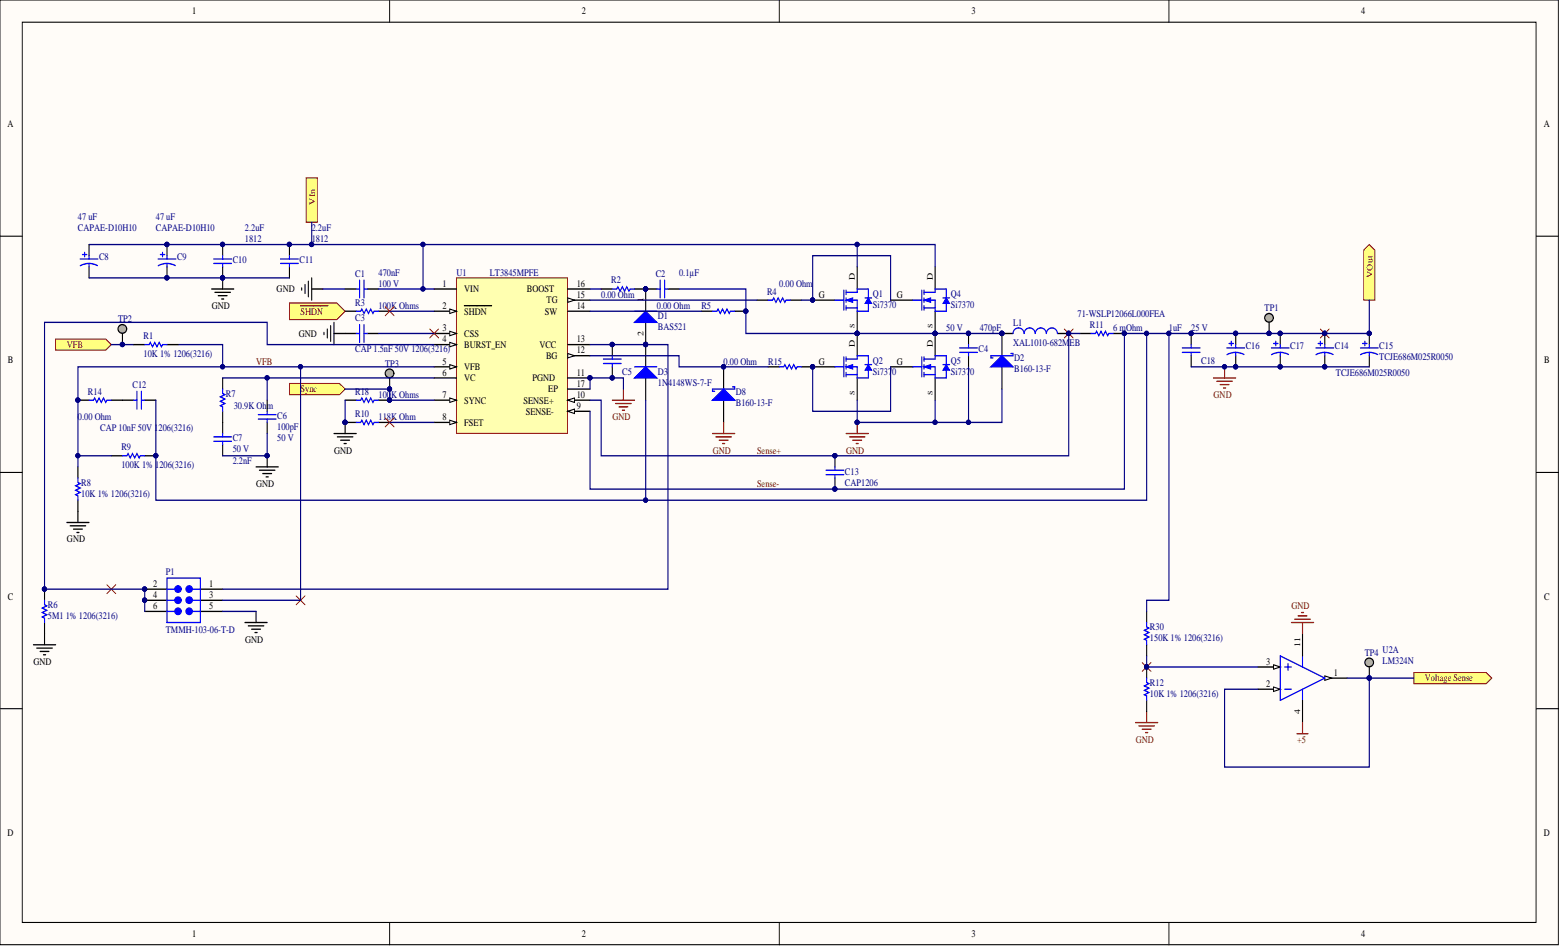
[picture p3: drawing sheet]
<svg xmlns="http://www.w3.org/2000/svg" width="356mm" height="216mm" viewBox="0 0 356 216" stroke-linecap="round" stroke-linejoin="round" font-family="sans-serif">
<defs><g id="words">
<g font-size="2.3">
<text x="43.8" y="3.3">1</text>
<text x="132.5" y="3.3">2</text>
<text x="221.3" y="3.3">3</text>
<text x="310.1" y="3.3">4</text>
<text x="1.7" y="28.9">A</text>
<text x="351.7" y="28.9">A</text>
<text x="100.8" y="65.3">1</text>
<text x="131.4" y="65.3">16</text>
<text x="48.2" y="70.4">GND</text>
<text x="63" y="66.6">GND</text>
<text x="100.8" y="70.4">2</text>
<text x="105.8" y="66.6">VIN</text>
<text x="105.8" y="71.6">SHDN</text>
<text x="120" y="66.6">BOOST</text>
<text x="124.1" y="71.6">SW</text>
<text x="124.5" y="69.1">TG</text>
<text x="131.4" y="70.4">14</text>
<text x="131.4" y="67.8">15</text>
<text x="186.5" y="67.8">G</text>
<text x="204.3" y="67.8">G</text>
<text x="68.1" y="76.7">GND</text>
<text x="100.8" y="75.4">3</text>
<text x="100.8" y="78">4</text>
<text x="105.8" y="76.7">CSS</text>
<text x="131.4" y="78">13</text>
<text x="1.8" y="82.7">B</text>
<text x="100.8" y="83">5</text>
<text x="105.8" y="79.2">BURST_EN</text>
<text x="122.9" y="79.2">VCC</text>
<text x="124.4" y="81.8">BG</text>
<text x="131.4" y="80.5">12</text>
<text x="186.5" y="83">G</text>
<text x="204.3" y="83">G</text>
<text x="351.7" y="82.7">B</text>
<text x="100.8" y="85.6">6</text>
<text x="105.8" y="84.3">VFB</text>
<text x="105.8" y="86.8">VC</text>
<text x="121.3" y="86.8">PGND</text>
<text x="124.9" y="89.4">EP</text>
<text x="131.4" y="85.6">11</text>
<text x="131.4" y="88.1">17</text>
<text x="100.8" y="90.6">7</text>
<text x="100.8" y="95.7">8</text>
<text x="105.8" y="91.9">SYNC</text>
<text x="119.3" y="91.9">SENSE+</text>
<text x="119.8" y="94.4">SENSE-</text>
<text x="131.4" y="93.2">9</text>
<text x="131.4" y="90.6">10</text>
<text x="105.8" y="97">FSET</text>
<text x="76.1" y="103.3">GND</text>
<text x="58.4" y="110.9">GND</text>
<text x="15.3" y="123.5">GND</text>
<text x="1.8" y="136.5">C</text>
<text x="34.9" y="133.7">2</text>
<text x="34.9" y="136.2">4</text>
<text x="47.7" y="136.2">3</text>
<text x="47.7" y="133.7">1</text>
<text x="351.7" y="136.5">C</text>
<text x="34.9" y="138.7">6</text>
<text x="47.7" y="138.7">5</text>
<text x="55.8" y="146.3">GND</text>
<text x="7.7" y="151.4">GND</text>
<text x="288.5" y="151.4">3</text>
<text x="303.8" y="153.9">1</text>
<text x="288.5" y="156.5">2</text>
<text x="1.7" y="190.3">D</text>
<text x="351.7" y="190.3">D</text>
<text x="43.8" y="213.4">1</text>
<text x="132.5" y="213.4">2</text>
<text x="221.3" y="213.4">3</text>
<text x="310.1" y="213.4">4</text>
</g>
<g font-size="2.3" fill="#000080">
<text x="17.8" y="52.7">CAPAE-D10H10</text>
<text x="17.8" y="50.1">47 uF</text>
<text x="35.5" y="52.7">CAPAE-D10H10</text>
<text x="35.5" y="50.1">47 uF</text>
<text x="55.8" y="52.7">2.2uF</text>
<text x="71" y="52.7">2.2uF</text>
<text x="22.6" y="59.2">C8</text>
<text x="40.3" y="59.2">C9</text>
<text x="53" y="60">C10</text>
<text x="55.8" y="55.2">1812</text>
<text x="68.2" y="60">C11</text>
<text x="71" y="55.2">1812</text>
<text x="80.9" y="63">C1</text>
<text x="86.2" y="65.3">100 V</text>
<text x="86.2" y="62.8">470nF</text>
<text x="104" y="62.8">U1</text>
<text x="111.6" y="62.8">LT3845MPFE</text>
<text x="139.2" y="64.6">R2</text>
<text x="149.4" y="63">C2</text>
<text x="154.7" y="62.8">0.1µF</text>
<text x="177.5" y="65.3">0.00 Ohm</text>
<text x="80.9" y="69.6">R3</text>
<text x="86.2" y="70.4">100K Ohms</text>
<text x="136.9" y="67.8">0.00 Ohm</text>
<text x="149.6" y="70.4">0.00 Ohm</text>
<text x="159.8" y="70.4">R5</text>
<text x="174.7" y="67.1">R4</text>
<text x="198.8" y="67.6">Q1</text>
<text x="198.8" y="70.1">Si7370</text>
<text x="216.6" y="67.6">Q4</text>
<text x="216.6" y="70.1">Si7370</text>
<text x="288.1" y="70.9">TP1</text>
<text x="26.9" y="73.4">TP2</text>
<text x="32.7" y="77.2">R1</text>
<text x="80.9" y="73.2">C3</text>
<text x="149.9" y="75.2">BAS521</text>
<text x="149.9" y="72.7">D1</text>
<text x="215.6" y="75.4">50 V</text>
<text x="223.2" y="75.4">470pF</text>
<text x="230.8" y="74.2">L1</text>
<text x="245.5" y="72.2">71-WSLP12066L000FEA</text>
<text x="248.3" y="74.7">R11</text>
<text x="253.6" y="75.4">6 mOhm</text>
<text x="266.3" y="75.4">1uF</text>
<text x="271.4" y="75.4">25 V</text>
<text x="32.7" y="81.3">10K 1% 1206(3216)</text>
<text x="80.9" y="80.3">CAP 1.5nF 50V 1206(3216)</text>
<text x="87.7" y="83.5">TP3</text>
<text x="164.8" y="83">0.00 Ohm</text>
<text x="175" y="83">R15</text>
<text x="198.8" y="82.8">Q2</text>
<text x="216.6" y="82.8">Q5</text>
<text x="222.9" y="80.3">C4</text>
<text x="230.8" y="78.7">XAL1010-682MEB</text>
<text x="231" y="82.3">D2</text>
<text x="273.6" y="82.8">C18</text>
<text x="283.8" y="79.5">C16</text>
<text x="293.9" y="79.5">C17</text>
<text x="304.1" y="79.5">C14</text>
<text x="314.2" y="79.5">C15</text>
<text x="314.2" y="82">TCJE686M025R0050</text>
<text x="20" y="89.9">R14</text>
<text x="30.2" y="88.4">C12</text>
<text x="80.9" y="89.9">R18</text>
<text x="141.8" y="85.3">C5</text>
<text x="149.9" y="85.3">D3</text>
<text x="149.9" y="87.8">1N4148WS-7-F</text>
<text x="167.6" y="89.9">D8</text>
<text x="198.8" y="85.3">Si7370</text>
<text x="216.6" y="85.3">Si7370</text>
<text x="231" y="84.8">B160-13-F</text>
<text x="304.3" y="85.6">TCJE686M025R0050</text>
<text x="17.8" y="95.7">0.00 Ohm</text>
<text x="51.5" y="90.4">R7</text>
<text x="53.3" y="93.2">30.9K Ohm</text>
<text x="63.1" y="95.4">C6</text>
<text x="80.9" y="94.9">R10</text>
<text x="86.2" y="90.6">100K Ohms</text>
<text x="86.2" y="95.7">118K Ohm</text>
<text x="167.6" y="92.4">B160-13-F</text>
<text x="22.8" y="98.2">CAP 10nF 50V 1206(3216)</text>
<text x="53" y="100.5">C7</text>
<text x="63.1" y="98">100pF</text>
<text x="63.1" y="100.5">50 V</text>
<text x="27.6" y="102.5">R9</text>
<text x="27.6" y="106.6">100K 1% 1206(3216)</text>
<text x="53" y="103">50 V</text>
<text x="53" y="105.6">2.2nF</text>
<text x="18.5" y="110.6">R8</text>
<text x="18.5" y="113.2">10K 1% 1206(3216)</text>
<text x="192.5" y="108.1">C13</text>
<text x="192.5" y="110.6">CAP1206</text>
<text x="37.8" y="130.9">P1</text>
<text x="10.9" y="138.5">R6</text>
<text x="10.9" y="141">5M1 1% 1206(3216)</text>
<text x="262" y="143.5">R30</text>
<text x="37.8" y="144.1">TMMH-103-06-T-D</text>
<text x="262" y="146.1">150K 1% 1206(3216)</text>
<text x="310.9" y="149.4">TP4</text>
<text x="315" y="148.6">U2A</text>
<text x="315" y="151.1">LM324N</text>
<text x="262" y="156.2">R12</text>
<text x="262" y="158.7">10K 1% 1206(3216)</text>
</g>
<g font-size="2.3" fill="#800000">
<text x="68.5" y="71.6">SHDN</text>
<text x="15.2" y="79.2">VFB</text>
<text x="58.3" y="83">VFB</text>
<text x="68.5" y="89.4">Sync</text>
<text x="139.5" y="95.7">GND</text>
<text x="276.5" y="90.6">GND</text>
<text x="162.3" y="103.3">GND</text>
<text x="172.5" y="103.3">Sense+</text>
<text x="192.8" y="103.3">GND</text>
<text x="172.5" y="110.9">Sense-</text>
<text x="294.2" y="138.7">GND</text>
<text x="324.6" y="155.2">Voltage Sense</text>
<text x="258.7" y="169.1">GND</text>
<text x="295.5" y="169.1">+5</text>
</g>
<g font-size="1.9" fill="#800000">
<text x="71.8" y="46.6" transform="rotate(-90 71.8 46.6)">VIn</text>
<text x="312.7" y="63.3" transform="rotate(-90 312.7 63.3)">VOut</text>
</g>
<g font-size="1.9">
<text x="194.8" y="63.8" transform="rotate(-90 194.8 63.8)">D</text>
<text x="212.5" y="63.8" transform="rotate(-90 212.5 63.8)">D</text>
<text x="146.6" y="68.9" transform="rotate(-90 146.6 68.9)">1</text>
<text x="146.6" y="76.6" transform="rotate(-90 146.6 76.6)">2</text>
<text x="194.8" y="79" transform="rotate(-90 194.8 79)">D</text>
<text x="212.5" y="79" transform="rotate(-90 212.5 79)">D</text>
<text x="296.2" y="147.3" transform="rotate(-90 296.2 147.3)">11</text>
<text x="296.2" y="162.7" transform="rotate(-90 296.2 162.7)">4</text>
</g>
<g font-size="1.5">
<text x="194.6" y="74.7" transform="rotate(-90 194.6 74.7)">S</text>
<text x="212.4" y="74.7" transform="rotate(-90 212.4 74.7)">S</text>
<text x="194.6" y="89.9" transform="rotate(-90 194.6 89.9)">S</text>
<text x="212.4" y="89.9" transform="rotate(-90 212.4 89.9)">S</text>
</g>
</g></defs>
<g fill="#fffcf8" stroke="#000" stroke-width=".23">
<path d="M0 0h355v215.1h-355z"/>
<path d="M5.1 5.1h344.8v205h-344.8z"/>
</g>
<path d="M88.8 0v5.1M177.5 0v5.1M266.3 0v5.1M0 53.8h5.1M350 53.8h5M0 107.6h5.1M350 107.6h5M0 161.4h5.1M350 161.4h5M88.8 210.1v5.1M177.5 210.1v5.1M266.3 210.1v5.1" fill="none" stroke="#000" stroke-width=".23"/>
<path d="M104 63.3h25.3v35.4h-25.3z" fill="#ffffb0" stroke="#800000" stroke-width=".23"/>
<path d="M98.9 65.8h5.1M98.9 70.9h5.1" fill="none" stroke="#000" stroke-width=".28"/>
<path d="M102.5 70.4l1.5 .5-1.5 .5z" fill="#fffcf8"/>
<path d="M102.5 70.4l1.5 .5-1.5 .5z" fill="none" stroke="#000" stroke-width=".23"/>
<path d="M98.9 75.9h5.1M105.8 69.6h6.2" fill="none" stroke="#000" stroke-width=".28"/>
<path d="M102.5 75.4l1.5 .5-1.5 .6z" fill="#fffcf8"/>
<path d="M102.5 75.4l1.5 .5-1.5 .6z" fill="none" stroke="#000" stroke-width=".23"/>
<path d="M98.9 78.5h5.1" fill="none" stroke="#000" stroke-width=".28"/>
<path d="M102.5 78l1.5 .5-1.5 .5z" fill="#fffcf8"/>
<path d="M102.5 78l1.5 .5-1.5 .5z" fill="none" stroke="#000" stroke-width=".23"/>
<path d="M98.9 83.5h5.1" fill="none" stroke="#000" stroke-width=".28"/>
<path d="M102.5 83l1.5 .5-1.5 .6z" fill="#fffcf8"/>
<path d="M102.5 83l1.5 .5-1.5 .6z" fill="none" stroke="#000" stroke-width=".23"/>
<path d="M98.9 86.1h5.1M98.9 91.1h5.1" fill="none" stroke="#000" stroke-width=".28"/>
<path d="M102.5 90.6l1.5 .5-1.5 .5z" fill="#fffcf8"/>
<path d="M102.5 90.6l1.5 .5-1.5 .5z" fill="none" stroke="#000" stroke-width=".23"/>
<path d="M98.9 96.2h5.1" fill="none" stroke="#000" stroke-width=".28"/>
<path d="M102.5 95.7l1.5 .5-1.5 .5z" fill="#fffcf8"/>
<path d="M102.5 95.7l1.5 .5-1.5 .5z" fill="none" stroke="#000" stroke-width=".23"/>
<path d="M129.3 93.7h5.1" fill="none" stroke="#000" stroke-width=".28"/>
<path d="M129.3 93.7l1.6-.5v1z" fill="#fffcf8"/>
<path d="M129.3 93.7l1.6-.5v1z" fill="none" stroke="#000" stroke-width=".23"/>
<path d="M129.3 91.1h5.1" fill="none" stroke="#000" stroke-width=".28"/>
<path d="M129.3 91.1l1.6-.5v1z" fill="#fffcf8"/>
<path d="M129.3 91.1l1.6-.5v1z" fill="none" stroke="#000" stroke-width=".23"/>
<path d="M129.3 86.1h5.1M129.3 81h5.1" fill="none" stroke="#000" stroke-width=".28"/>
<circle cx="134.4" cy="86.1" r=".48" fill="#000080" stroke="#000080" stroke-width=".23"/>
<path d="M129.3 80.5l1.6 .5-1.6 .5z" fill="#fffcf8"/>
<path d="M129.3 80.5l1.6 .5-1.6 .5z" fill="none" stroke="#000" stroke-width=".23"/>
<path d="M129.3 78.5h5.1M129.3 70.9h5.1M129.3 68.4h5.1" fill="none" stroke="#000" stroke-width=".28"/>
<path d="M129.3 67.8l1.6 .6-1.6 .5z" fill="#fffcf8"/>
<path d="M129.3 67.8l1.6 .6-1.6 .5z" fill="none" stroke="#000" stroke-width=".23"/>
<g fill="none" stroke="#000" stroke-width=".28">
<path d="M20.3 55.7v2.5M38 55.7v2.5M50.7 55.7v2.5M65.9 55.7v2.5M20.3 60.8v2.5M38 60.8v2.5M48.2 65.8h5.1M48.9 66.6h3.6M49.7 67.3h2M50.5 68.1h.5M50.7 60.8v5M65.9 60.8v2.5"/>
<path d="M68.7 65.6v.5M69.5 64.8v2M70.2 64v3.6M71 65.8h2.5M71 63.3v5.1M78.6 65.8h2.6M83.7 65.8h2.5M129.3 65.8h5.1M139.5 78.5v2.5M147.1 65.8h2.5M152.2 65.8h2.5M185.1 68.4h5.1"/>
<path d="M195.3 70.9v5M78.6 91.1h2.6M86.2 91.1h2.6M129.3 88.6h5.1M139.5 83.5v2.6"/>
</g>
<g fill="#000080" stroke="#000080" stroke-width=".23">
<circle cx="134.4" cy="86.1" r=".48"/>
<circle cx="50.7" cy="63.3" r=".48"/>
<circle cx="139.5" cy="86.1" r=".48"/>
<circle cx="139.5" cy="78.5" r=".48"/>
<circle cx="147.1" cy="65.8" r=".48"/>
<circle cx="65.9" cy="55.7" r=".48"/>
<circle cx="50.7" cy="55.7" r=".48"/>
<circle cx="38" cy="55.7" r=".48"/>
<circle cx="38" cy="63.3" r=".48"/>
<circle cx="88.7" cy="91.1" r=".48"/>
<circle cx="195.2" cy="75.9" r=".48"/>
<circle cx="185.1" cy="68.3" r=".48"/>
</g>
<g fill="none" stroke="#00f" stroke-width=".28">
<path d="M18.3 59h4M18.8 58h1M19.3 57.5v1M20.3 60l.8 .1 1.1 .4M20.3 60l-.8 .1-1.2 .4M20.3 58.2v.8M20.3 60v.8M36 59h4.1M36.5 58h1M37 57.5v1M38 60l.8 .1 1.1 .4M38 60l-.8 .1-1.2 .4"/>
<path d="M38 58.2v.8M38 60v.8M48.7 59h4M48.7 60h4M50.7 58.2v.8M50.7 60v.8M63.9 59h4.1M63.9 60h4.1M65.9 58.2v.8M65.9 60v.8M81.2 65.8h.7M81.9 63.8v4"/>
<path d="M82.9 65.8h.8M82.9 63.8v4M149.6 65.8h.8M150.4 63.8v4M151.4 63.8v4M151.4 65.8h.8M190.2 68.4h2M192.2 66.1v4.5M192.7 66.6h2.6M192.7 68.4h2.6v2.5M192.7 70.1h2.6M192.7 66.1v1"/>
<path d="M192.7 67.8v1.1M192.7 69.6v1M81.2 91.1h1l.2-.5 .5 1 .5-1 .5 1 .5-1 .6 1 .2-.5h1M137.5 81.8h4M137.5 82.8h4M139.5 81v.8M139.5 82.8v.7"/>
</g>
<path d="M192.7 68.4l1.6-.6v1.1z" fill="#00f"/>
<path d="M192.7 68.4l1.6-.6v1.1z" fill="none" stroke="#00f" stroke-width=".23"/>
<path d="M195.3 65.8v.8M197.8 69.1v1.8h-2.5M197.8 65.8v2" fill="none" stroke="#00f" stroke-width=".28"/>
<path d="M195.3 60.8v5" fill="none" stroke="#000" stroke-width=".28"/>
<path d="M197.8 67.8l.8 1.3h-1.6z" fill="#00f"/>
<path d="M197.8 67.8l.8 1.3h-1.6z" fill="none" stroke="#00f" stroke-width=".23"/>
<path d="M195.3 65.8h2.5M197 67.8h1.6M190.2 83.5h2M192.2 81.3v4.5M192.7 81.8h2.6M192.7 83.5h2.6v2.6M192.7 85.3h2.6M192.7 81.3v1M192.7 83v1.1M192.7 84.8v1" fill="none" stroke="#00f" stroke-width=".28"/>
<g fill="#000080" stroke="#000080" stroke-width=".23">
<circle cx="195.2" cy="75.9" r=".48"/>
<circle cx="185.1" cy="68.3" r=".48"/>
<circle cx="185.1" cy="83.5" r=".48"/>
</g>
<path d="M185.1 83.5h5.1M195.3 86.1v5" fill="none" stroke="#000" stroke-width=".28"/>
<path d="M192.7 83.5l1.6-.5v1.1z" fill="#00f"/>
<path d="M192.7 83.5l1.6-.5v1.1z" fill="none" stroke="#00f" stroke-width=".23"/>
<path d="M195.3 81v.8M197.8 84.3v1.8h-2.5M197.8 81v2" fill="none" stroke="#00f" stroke-width=".28"/>
<path d="M195.3 75.9v5.1" fill="none" stroke="#000" stroke-width=".28"/>
<circle cx="195.2" cy="75.9" r=".48" fill="#000080" stroke="#000080" stroke-width=".23"/>
<path d="M197.8 83l.8 1.3h-1.6z" fill="#00f"/>
<path d="M197.8 83l.8 1.3h-1.6z" fill="none" stroke="#00f" stroke-width=".23"/>
<g fill="none" stroke="#00f" stroke-width=".28">
<path d="M139.5 65.8h1l.2-.5 .6 1 .5-1 .5 1 .5-1 .5 1 .2-.5h1.1M162.3 70.9h1l.3-.5 .5 1 .5-1 .5 1 .5-1 .5 1 .3-.5h1M48.7 99.5h4M50.7 88.6v1l.5 .3-1 .5 1 .5-1 .5 1 .5-1 .5 .5 .3v1M50.7 98.7v.8M58.8 94.4h4.1M58.8 95.4h4.1M60.9 93.7v.7M60.9 95.4v.8M195.3 81h2.5M197 83h1.6M48.7 100.5h4"/>
<path d="M50.7 100.5v.8"/>
</g>
<g fill="#000080" stroke="#000080" stroke-width=".23">
<circle cx="185.1" cy="83.5" r=".48"/>
<circle cx="195.2" cy="75.9" r=".48"/>
<circle cx="147.1" cy="65.8" r=".48"/>
<circle cx="169.9" cy="70.9" r=".48"/>
<circle cx="60.8" cy="103.8" r=".48"/>
</g>
<g fill="none" stroke="#000" stroke-width=".28">
<path d="M73.8 75.7v.5M74.6 74.9v2.1M75.3 74.2v3.5M76.1 73.4v5.1M76.1 75.9h2.5M136.9 65.8h2.6M144.6 65.8h2.5M159.8 70.9h2.5M167.4 70.9h2.5M50.7 86.1v2.5M50.7 93.7v5M60.9 91.1v2.6"/>
<path d="M60.9 96.2v2.5M50.7 101.3v2.5M58.3 106.3h5.1M59.1 107.1h3.5M59.9 107.8h2M60.6 108.6h.5M60.9 103.8v2.5"/>
</g>
<path d="M69.7 40.5h2.6v10.1h-2.6z" fill-rule="evenodd" fill="#ffff80" stroke="#800000" stroke-width=".23"/>
<path d="M78.6 70.9h2.6M86.2 70.9h2.6" fill="none" stroke="#000" stroke-width=".28"/>
<path d="M81.2 70.9h1l.2-.5 .5 1 .5-1 .5 1 .5-1 .6 1 .2-.5h1" fill="none" stroke="#00f" stroke-width=".28"/>
<path d="M65.9 69h10.8l1.9 1.9-1.9 1.9h-10.8z" fill-rule="evenodd" fill="#ffff80" stroke="#800000" stroke-width=".23"/>
<path d="M68.5 69.6h6.2" fill="none" stroke="#800000" stroke-width=".28"/>
<path d="M202.9 68.4h5.1M213 70.9v5M76.1 98.7h5.1M76.8 99.5h3.6M81.2 96.2h-2.6v2.5M86.2 96.2h2.6M77.6 100.3h2M78.4 101h.5" fill="none" stroke="#000" stroke-width=".28"/>
<g fill="#000080" stroke="#000080" stroke-width=".23">
<circle cx="78.6" cy="96.2" r=".48"/>
<circle cx="213" cy="75.9" r=".48"/>
</g>
<path d="M208 68.4h2M210 66.1v4.5M210.5 66.6h2.5M210.5 68.4h2.5v2.5M210.5 70.1h2.5M210.5 66.1v1M210.5 67.8v1.1M210.5 69.6v1M81.2 96.2h1l.2-.5 .5 1 .5-1 .5 1 .5-1 .6 1 .2-.5h1" fill="none" stroke="#00f" stroke-width=".28"/>
<path d="M210.5 68.4l1.5-.6v1.1z" fill="#00f"/>
<path d="M210.5 68.4l1.5-.6v1.1z" fill="none" stroke="#00f" stroke-width=".23"/>
<path d="M213 65.8v.8M215.6 69.1v1.8h-2.6M215.6 65.8v2" fill="none" stroke="#00f" stroke-width=".28"/>
<path d="M213 60.8v5" fill="none" stroke="#000" stroke-width=".28"/>
<path d="M215.6 67.8l.7 1.3h-1.5z" fill="#00f"/>
<path d="M215.6 67.8l.7 1.3h-1.5z" fill="none" stroke="#00f" stroke-width=".23"/>
<path d="M213 65.8h2.6M214.8 67.8h1.5M208 83.5h2M210 81.3v4.5M210.5 81.8h2.5M210.5 83.5h2.5v2.6M210.5 85.3h2.5M210.5 81.3v1M210.5 83v1.1M210.5 84.8v1" fill="none" stroke="#00f" stroke-width=".28"/>
<circle cx="213" cy="75.9" r=".48" fill="#000080" stroke="#000080" stroke-width=".23"/>
<path d="M202.9 83.5h5.1M213 86.1v5" fill="none" stroke="#000" stroke-width=".28"/>
<path d="M210.5 83.5l1.5-.5v1.1z" fill="#00f"/>
<path d="M210.5 83.5l1.5-.5v1.1z" fill="none" stroke="#00f" stroke-width=".23"/>
<path d="M213 81v.8M215.6 84.3v1.8h-2.6M215.6 81v2" fill="none" stroke="#00f" stroke-width=".28"/>
<path d="M213 75.9v5.1" fill="none" stroke="#000" stroke-width=".28"/>
<circle cx="213" cy="75.9" r=".48" fill="#000080" stroke="#000080" stroke-width=".23"/>
<path d="M215.6 83l.7 1.3h-1.5z" fill="#00f"/>
<path d="M215.6 83l.7 1.3h-1.5z" fill="none" stroke="#00f" stroke-width=".23"/>
<path d="M175 68.4h1l.3-.6 .5 1.1 .5-1.1 .5 1.1 .5-1.1 .5 1.1 .2-.5h1.1M177.5 83.5h1l.3-.5 .5 1.1 .5-1.1 .5 1.1 .5-1.1 .5 1.1 .3-.6h1M213 81h2.6M214.8 83h1.5" fill="none" stroke="#00f" stroke-width=".28"/>
<g fill="#000080" stroke="#000080" stroke-width=".23">
<circle cx="213" cy="75.9" r=".48"/>
<circle cx="185.1" cy="83.5" r=".48"/>
<circle cx="147.1" cy="78.5" r=".48"/>
</g>
<path d="M147.1 78.5v5M172.5 68.4h2.5M180.1 68.4h2.5M147.1 86.1v5M175 83.5h2.5M182.6 83.5h2.5" fill="none" stroke="#000" stroke-width=".28"/>
<path d="M144.6 86.1l2.5-2.6 2.5 2.6z" fill="#00f"/>
<path d="M144.6 86.1l2.5-2.6 2.5 2.6zM144.6 83.5h5" fill="none" stroke="#00f" stroke-width=".28"/>
<g fill="#000080" stroke="#000080" stroke-width=".23">
<circle cx="147.1" cy="78.5" r=".48"/>
<circle cx="147.1" cy="65.8" r=".48"/>
</g>
<path d="M147.1 65.8v5.1M147.1 73.4v5.1" fill="none" stroke="#000" stroke-width=".28"/>
<path d="M144.6 73.4l2.5-2.5 2.5 2.5z" fill="#00f"/>
<path d="M144.6 73.4l2.5-2.5 2.5 2.5zM144.6 70.9h5" fill="none" stroke="#00f" stroke-width=".28"/>
<g fill="#000080" stroke="#000080" stroke-width=".23">
<circle cx="147.1" cy="65.8" r=".48"/>
<circle cx="147.1" cy="78.5" r=".48"/>
<circle cx="164.8" cy="83.5" r=".48"/>
</g>
<path d="M164.8 83.5v5.1M164.8 91.1v5.1" fill="none" stroke="#000" stroke-width=".28"/>
<path d="M162.3 91.1l2.5-2.5 2.6 2.5z" fill="#00f"/>
<path d="M162.3 91.1l2.5-2.5 2.6 2.5zM166.9 88.1h.5v.5h-5.1v.5h.5" fill="none" stroke="#00f" stroke-width=".28"/>
<g fill="#000080" stroke="#000080" stroke-width=".23">
<circle cx="164.8" cy="83.5" r=".48"/>
<circle cx="228.2" cy="75.9" r=".48"/>
</g>
<path d="M228.2 75.9v5.1M228.2 83.5v5.1" fill="none" stroke="#000" stroke-width=".28"/>
<path d="M225.7 83.5l2.5-2.5 2.6 2.5z" fill="#00f"/>
<g fill="none" stroke="#00f" stroke-width=".28">
<path d="M218.6 79.2h4.1M220.6 78.5v.7M233.3 75.9a1.24 1.24 0 0 0-1.3-1.2 1.24 1.24 0 0 0-1.2 1.2M235.8 75.9a1.24 1.24 0 0 0-1.2-1.2 1.24 1.24 0 0 0-1.3 1.2M238.3 75.9a1.24 1.24 0 0 0-1.2-1.2 1.24 1.24 0 0 0-1.2 1.2M240.9 75.9a1.24 1.24 0 0 0-1.3-1.2 1.24 1.24 0 0 0-1.2 1.2M248.5 75.9h1l.3-.5 .5 1.1 .5-1.1 .5 1.1 .5-1.1 .5 1.1 .3-.6h1M269.3 79.2h4.1M271.4 78.5v.7M299.8 79.2h4M300.3 78.2h1M300.8 77.7v1"/>
<path d="M301.8 78.5v.7M309.9 79.2h4.1M310.4 78.2h1M310.9 77.7v1M311.9 78.5v.7M218.6 80.3h4.1M220.6 80.3v.7M225.7 83.5l2.5-2.5 2.6 2.5zM230.3 80.5h.5v.5h-5.1v.5h.5M269.3 80.3h4.1M271.4 80.3v.7M301.8 80.3h.8l1.1 .4"/>
<path d="M301.8 80.3h-.8l-1.2 .5M301.8 80.3v.7M311.9 80.3h.8l1.1 .4M311.9 80.3h-.8l-1.2 .5M311.9 80.3v.7"/>
</g>
<g fill="#000080" stroke="#000080" stroke-width=".23">
<circle cx="228.2" cy="75.9" r=".48"/>
<circle cx="195.2" cy="96.2" r=".48"/>
<circle cx="220.6" cy="75.9" r=".48"/>
<circle cx="256.1" cy="75.9" r=".48"/>
<circle cx="271.3" cy="75.9" r=".48"/>
<circle cx="301.8" cy="75.9" r=".48"/>
<circle cx="301.8" cy="83.5" r=".48"/>
<circle cx="311.9" cy="75.9" r=".48"/>
<circle cx="278.9" cy="83.5" r=".48"/>
<circle cx="243.4" cy="75.9" r=".48"/>
</g>
<g fill="none" stroke="#800000" stroke-width=".28">
<path d="M139.5 91.1h5.1M140.2 91.9h3.6M141 92.7h2M141.8 93.4h.5M142 88.6v2.5M162.3 98.7h5.1M163.1 99.5h3.5M164.8 96.2v2.5M192.7 98.7h5.1M193.5 99.5h3.5M195.3 96.2v2.5M276.4 86.1h5.1"/>
<path d="M277.2 86.8h3.5M277.9 87.6h2.1M278.7 88.4h.5M279 83.5v2.6M163.8 100.3h2.1M164.6 101h.5M194.3 100.3h2M195 101h.5"/>
</g>
<path d="M220.6 75.9v2.6M228.2 75.9h2.6M240.9 75.9h2.6M246 75.9h2.5M253.6 75.9h2.5M271.4 75.9v2.6M301.8 75.9v2.6M311.9 75.9v2.6M220.6 81v2.5M271.4 81v2.5M301.8 81v2.5M311.9 81v2.5" fill="none" stroke="#000" stroke-width=".28"/>
<path d="M310.7 57l1.2-1.3 1.3 1.3v11.4h-2.5z" fill-rule="evenodd" fill="#ffff80" stroke="#800000" stroke-width=".23"/>
<g fill="none" stroke="#000" stroke-width=".28">
<path d="M17.8 91.1h2.5M25.4 91.1h5M33 91.1h2.5M15.2 119h5.1M16 119.7h3.5M17.8 106.3v2.6M17.8 113.9v5.1M25.4 103.8h2.5M33 103.8h2.5M190.2 103.8v2.5M190.2 108.9v2.5M10.1 134.2v2.5"/>
<path d="M16.7 120.5h2.1M17.5 121.3h.5M33 136.7h5M33 134.2h5M33 139.2h5M45.6 136.7h5.1M45.6 134.2h5.1M45.6 139.2h5.1M58.3 139.2v2.6M7.6 146.8h5.1M8.4 147.6h3.5M9.1 148.4h2.1"/>
<path d="M9.9 149.1h.5M10.1 141.8v5M55.8 141.8h5.1M56.6 142.5h3.5M57.3 143.3h2M58.1 144.1h.5"/>
</g>
<g fill="#000080" stroke="#000080" stroke-width=".23">
<circle cx="35.5" cy="103.8" r=".48"/>
<circle cx="17.7" cy="91.1" r=".48"/>
<circle cx="190.2" cy="111.4" r=".48"/>
<circle cx="190.2" cy="103.8" r=".48"/>
<circle cx="32.9" cy="134.2" r=".48"/>
<circle cx="32.9" cy="136.7" r=".48"/>
<circle cx="10.1" cy="134.2" r=".48"/>
</g>
<g fill="none" stroke="#00f" stroke-width=".28">
<path d="M20.3 91.1h1l.3-.5 .5 1 .5-1 .5 1 .5-1 .5 1 .2-.5h1.1M30.4 91.1h.8M31.2 89.1v4.1M32.2 89.1v4.1M32.2 91.1h.8M17.8 108.9v1l.5 .2-1.1 .5 1.1 .5-1.1 .5 1.1 .6-1.1 .5 .6 .2v1M27.9 103.8h1l.3-.5 .5 1 .5-1 .5 1 .5-1 .5 1 .3-.5h1M188.2 107.1h4M188.2 108.1h4M190.2 106.3v.8M190.2 108.1v.8M10.1 136.7v1l.6 .3-1.1 .5 1.1 .5-1.1 .5 1.1 .5-1.1 .5 .5 .3v1"/>
<path d="M38 131.6h7.6v10.2h-7.6zM38 136.7h1.8M38 134.2h1.8M38 139.2h1.8M43.9 136.7h1.7M43.9 134.2h1.7M43.9 139.2h1.7"/>
</g>
<g fill="#00f" stroke="#00f" stroke-width=".28">
<circle cx="40.6" cy="136.7" r=".74"/>
<circle cx="40.6" cy="134.2" r=".74"/>
<circle cx="43.1" cy="136.7" r=".73"/>
<circle cx="43.1" cy="134.2" r=".73"/>
<circle cx="40.6" cy="139.2" r=".74"/>
<circle cx="43.1" cy="139.2" r=".73"/>
</g>
<g fill="#ffff80" stroke="#800000" stroke-width=".23">
<path d="M12.7 77.2h11.4l1.3 1.3-1.3 1.2h-11.4z" fill-rule="evenodd"/>
<path d="M65.9 87.3h11.4l1.3 1.3-1.3 1.3h-11.4z" fill-rule="evenodd"/>
</g>
<path d="M286.6 157h5" fill="none" stroke="#000" stroke-width=".28"/>
<path d="M290.1 156.5l1.5 .5-1.5 .5z" fill="#fffcf8"/>
<path d="M290.1 156.5l1.5 .5-1.5 .5z" fill="none" stroke="#000" stroke-width=".23"/>
<path d="M286.6 151.9h5" fill="none" stroke="#000" stroke-width=".28"/>
<path d="M290.1 151.4l1.5 .5-1.5 .5z" fill="#fffcf8"/>
<path d="M290.1 151.4l1.5 .5-1.5 .5z" fill="none" stroke="#000" stroke-width=".23"/>
<path d="M301.8 154.4h5.1" fill="none" stroke="#000" stroke-width=".28"/>
<path d="M301.8 153.9l1.5 .5-1.5 .5z" fill="#fffcf8"/>
<path d="M301.8 153.9l1.5 .5-1.5 .5z" fill="none" stroke="#000" stroke-width=".23"/>
<path d="M291.6 149.4l10.2 5-10.2 5.1zM292.7 157h1.5M292.7 151.9h1.5M293.4 151.1v1.6M296.7 149.4v2.5M296.7 157v2.5" fill="none" stroke="#00f" stroke-width=".28"/>
<path d="M296.7 144.3v5.1M296.7 159.5v5.1" fill="none" stroke="#000" stroke-width=".28"/>
<path d="M296.5 139.5h.5M294.2 141.8h5.1M294.9 141h3.6M295.7 140.3h2M296.7 141.8v2.5M258.7 164.6h5M259.4 165.3h3.6M260.2 166.1h2M261 166.8h.5M261.2 162v2.6M295.4 167.1h2.6M296.7 164.6v2.5" fill="none" stroke="#800000" stroke-width=".28"/>
<path d="M322.1 153.2h16.5l1.2 1.2-1.2 1.3h-16.5z" fill-rule="evenodd" fill="#ffff80" stroke="#800000" stroke-width=".23"/>
<path d="M261.2 139.2v2.6M261.2 146.8v2.6M261.2 151.9v2.5M261.2 159.5v2.5" fill="none" stroke="#000" stroke-width=".28"/>
<circle cx="261.2" cy="151.9" r=".48" fill="#000080" stroke="#000080" stroke-width=".23"/>
<path d="M261.2 154.4v1l.5 .3-1 .5 1 .5-1 .5 1 .5-1 .5 .5 .3v1M261.2 141.8v1l.5 .2-1 .5 1 .6-1 .5 1 .5-1 .5 .5 .2v1" fill="none" stroke="#00f" stroke-width=".28"/>
<circle cx="289.1" cy="72.4" r=".99" fill="#b2acb0" stroke="#000" stroke-width=".28"/>
<path d="M289.1 73.4v2.5" fill="none" stroke="#000" stroke-width=".28"/>
<circle cx="289.1" cy="75.9" r=".48" fill="#000080" stroke="#000080" stroke-width=".23"/>
<circle cx="311.9" cy="150.9" r=".99" fill="#b2acb0" stroke="#000" stroke-width=".28"/>
<path d="M311.9 151.9v2.5" fill="none" stroke="#000" stroke-width=".28"/>
<circle cx="311.9" cy="154.4" r=".48" fill="#000080" stroke="#000080" stroke-width=".23"/>
<circle cx="27.9" cy="74.9" r=".99" fill="#b2acb0" stroke="#000" stroke-width=".28"/>
<path d="M27.9 75.9v2.6" fill="none" stroke="#000" stroke-width=".28"/>
<circle cx="27.9" cy="78.5" r=".48" fill="#000080" stroke="#000080" stroke-width=".23"/>
<circle cx="88.7" cy="85" r=".99" fill="#b2acb0" stroke="#000" stroke-width=".28"/>
<path d="M30.4 78.5h2.6M38 78.5h2.6M78.6 75.9h2.6M83.7 75.9h2.5M281.5 75.9v2.6M291.6 75.9v2.6M88.8 86.1v2.5M281.5 81v2.5M291.6 81v2.5" fill="none" stroke="#000" stroke-width=".28"/>
<g fill="#000080" stroke="#000080" stroke-width=".23">
<circle cx="88.7" cy="88.6" r=".48"/>
<circle cx="243.4" cy="75.9" r=".48"/>
<circle cx="261.2" cy="151.9" r=".48"/>
<circle cx="301.8" cy="75.9" r=".48"/>
<circle cx="281.5" cy="75.9" r=".48"/>
<circle cx="281.5" cy="83.5" r=".48"/>
<circle cx="291.6" cy="75.9" r=".48"/>
<circle cx="291.6" cy="83.5" r=".48"/>
<circle cx="50.7" cy="63.3" r=".48"/>
<circle cx="38" cy="63.3" r=".48"/>
<circle cx="96.3" cy="65.8" r=".48"/>
<circle cx="60.8" cy="86.1" r=".48"/>
<circle cx="60.8" cy="103.8" r=".48"/>
<circle cx="71" cy="55.7" r=".48"/>
<circle cx="96.3" cy="55.7" r=".48"/>
<circle cx="164.8" cy="83.5" r=".48"/>
<circle cx="195.2" cy="75.9" r=".48"/>
<circle cx="169.9" cy="70.9" r=".48"/>
<circle cx="139.5" cy="78.5" r=".48"/>
<circle cx="147.1" cy="78.5" r=".48"/>
<circle cx="134.4" cy="86.1" r=".48"/>
<circle cx="139.5" cy="86.1" r=".48"/>
<circle cx="228.2" cy="75.9" r=".48"/>
<circle cx="220.6" cy="75.9" r=".48"/>
<circle cx="213" cy="75.9" r=".48"/>
<circle cx="220.6" cy="96.2" r=".48"/>
<circle cx="195.2" cy="55.7" r=".48"/>
<circle cx="38" cy="55.7" r=".48"/>
<circle cx="50.7" cy="55.7" r=".48"/>
<circle cx="65.9" cy="55.7" r=".48"/>
<circle cx="301.8" cy="83.5" r=".48"/>
<circle cx="278.9" cy="83.5" r=".48"/>
<circle cx="147.1" cy="113.9" r=".48"/>
<circle cx="311.9" cy="75.9" r=".48"/>
<circle cx="289.1" cy="75.9" r=".48"/>
<circle cx="271.3" cy="75.9" r=".48"/>
<circle cx="266.3" cy="75.9" r=".48"/>
<circle cx="261.2" cy="75.9" r=".48"/>
<circle cx="256.1" cy="75.9" r=".48"/>
<circle cx="190.2" cy="111.4" r=".48"/>
<circle cx="17.7" cy="103.8" r=".48"/>
<circle cx="17.7" cy="91.1" r=".48"/>
<circle cx="50.7" cy="83.5" r=".48"/>
<circle cx="68.4" cy="83.5" r=".48"/>
<circle cx="185.1" cy="68.3" r=".48"/>
<circle cx="195.2" cy="96.2" r=".48"/>
<circle cx="213" cy="96.2" r=".48"/>
<circle cx="185.1" cy="83.5" r=".48"/>
<circle cx="32.9" cy="136.7" r=".48"/>
<circle cx="32.9" cy="134.2" r=".48"/>
<circle cx="10.1" cy="134.2" r=".48"/>
<circle cx="78.6" cy="96.2" r=".48"/>
<circle cx="88.7" cy="91.1" r=".48"/>
<circle cx="190.2" cy="103.8" r=".48"/>
<circle cx="35.5" cy="103.8" r=".48"/>
<circle cx="311.9" cy="154.4" r=".48"/>
<circle cx="27.9" cy="78.5" r=".48"/>
</g>
<g fill="none" stroke="#f00" stroke-width=".23">
<path d="M87.7 69.9l2.1 2M89.8 69.9l-2.1 2M97.9 74.9l2 2.1M99.9 74.9l-2 2.1M242.4 74.9l2.1 2.1M244.5 74.9l-2.1 2.1M300.8 74.9l2 2.1M302.8 74.9l-2 2.1M87.7 95.2l2.1 2M89.8 95.2l-2.1 2M24.3 133.2l2.1 2M26.4 133.2l-2.1 2"/>
<path d="M67.5 135.7l2 2M69.5 135.7l-2 2M260.2 150.9l2 2M262.2 150.9l-2 2"/>
</g>
<g fill="none" stroke="#00f" stroke-width=".28">
<path d="M33 78.5h1l.2-.5 .5 1 .6-1 .5 1 .5-1 .5 1 .2-.5h1M81.2 75.9h.7M81.9 73.9v4.1M82.9 73.9v4.1M82.9 75.9h.8M279.5 79.2h4M280 78.2h1M280.5 77.7v1M281.5 78.5v.7M289.6 79.2h4.1M290.1 78.2h1M290.6 77.7v1"/>
<path d="M291.6 78.5v.7M281.5 80.3h.8l1.1 .4M281.5 80.3h-.8l-1.2 .5M281.5 80.3v.7M291.6 80.3h.8l1.1 .4M291.6 80.3h-.8l-1.2 .5M291.6 80.3v.7"/>
</g>
<g fill="none" stroke="#000080" stroke-width=".28">
<path d="M20.3 55.7h50.7M71 55.7h124.3v5.1M71 50.6v5.1M96.4 55.7v10.1M195.3 55.7h17.7v5.1M20.3 63.3h45.6M25.4 78.5h5M40.6 78.5h10.1v5M73.5 65.8h5.1M86.2 65.8h12.7M86.2 75.9h12.7M88.8 70.9h10.1"/>
<path d="M98.9 78.5h-38v-5.1h-50.8v60.8h22.9v5M134.4 78.5h17.8v55.7h-101.5M134.4 70.9h25.4M134.4 65.8h2.5M134.4 68.4h38.1M154.7 65.8h15.2v10.1h58.3M182.6 68.4h2.5v-10.2h17.8v10.2M246 75.9h-2.5v27.9h-106.6v-12.7h-2.5M261.2 75.9v38h-225.7v-22.8M266.3 75.9v60.8h-5.1v2.5M311.9 68.4v7.5h-55.8v35.5h-121.7v-17.7M50.7 86.1h48.2"/>
<path d="M60.9 86.1v5M60.9 98.7v5.1h-10.2M68.5 83.5v53.2h-17.8M78.6 88.6h10.2v2.5h10.1M78.6 91.1v5.1M88.8 96.2h10.1M98.9 83.5h-81.1v22.8M134.4 81h20.3v2.5h20.3M134.4 88.6v-2.5h7.6v2.5M147.1 91.1v22.8M185.1 83.5v10.2h17.8v-10.2M213 91.1v5.1"/>
<path d="M220.6 83.5v12.7M228.2 88.6v7.6h-32.9v-5.1M271.4 83.5h40.5M17.8 103.8h7.6M50.7 139.2h7.6M261.2 149.4v2.5h25.4M306.9 154.4h5v20.3h-32.9v-17.7h7.6M311.9 154.4h10.2"/>
</g>
<use href="#words"/>
</svg>
